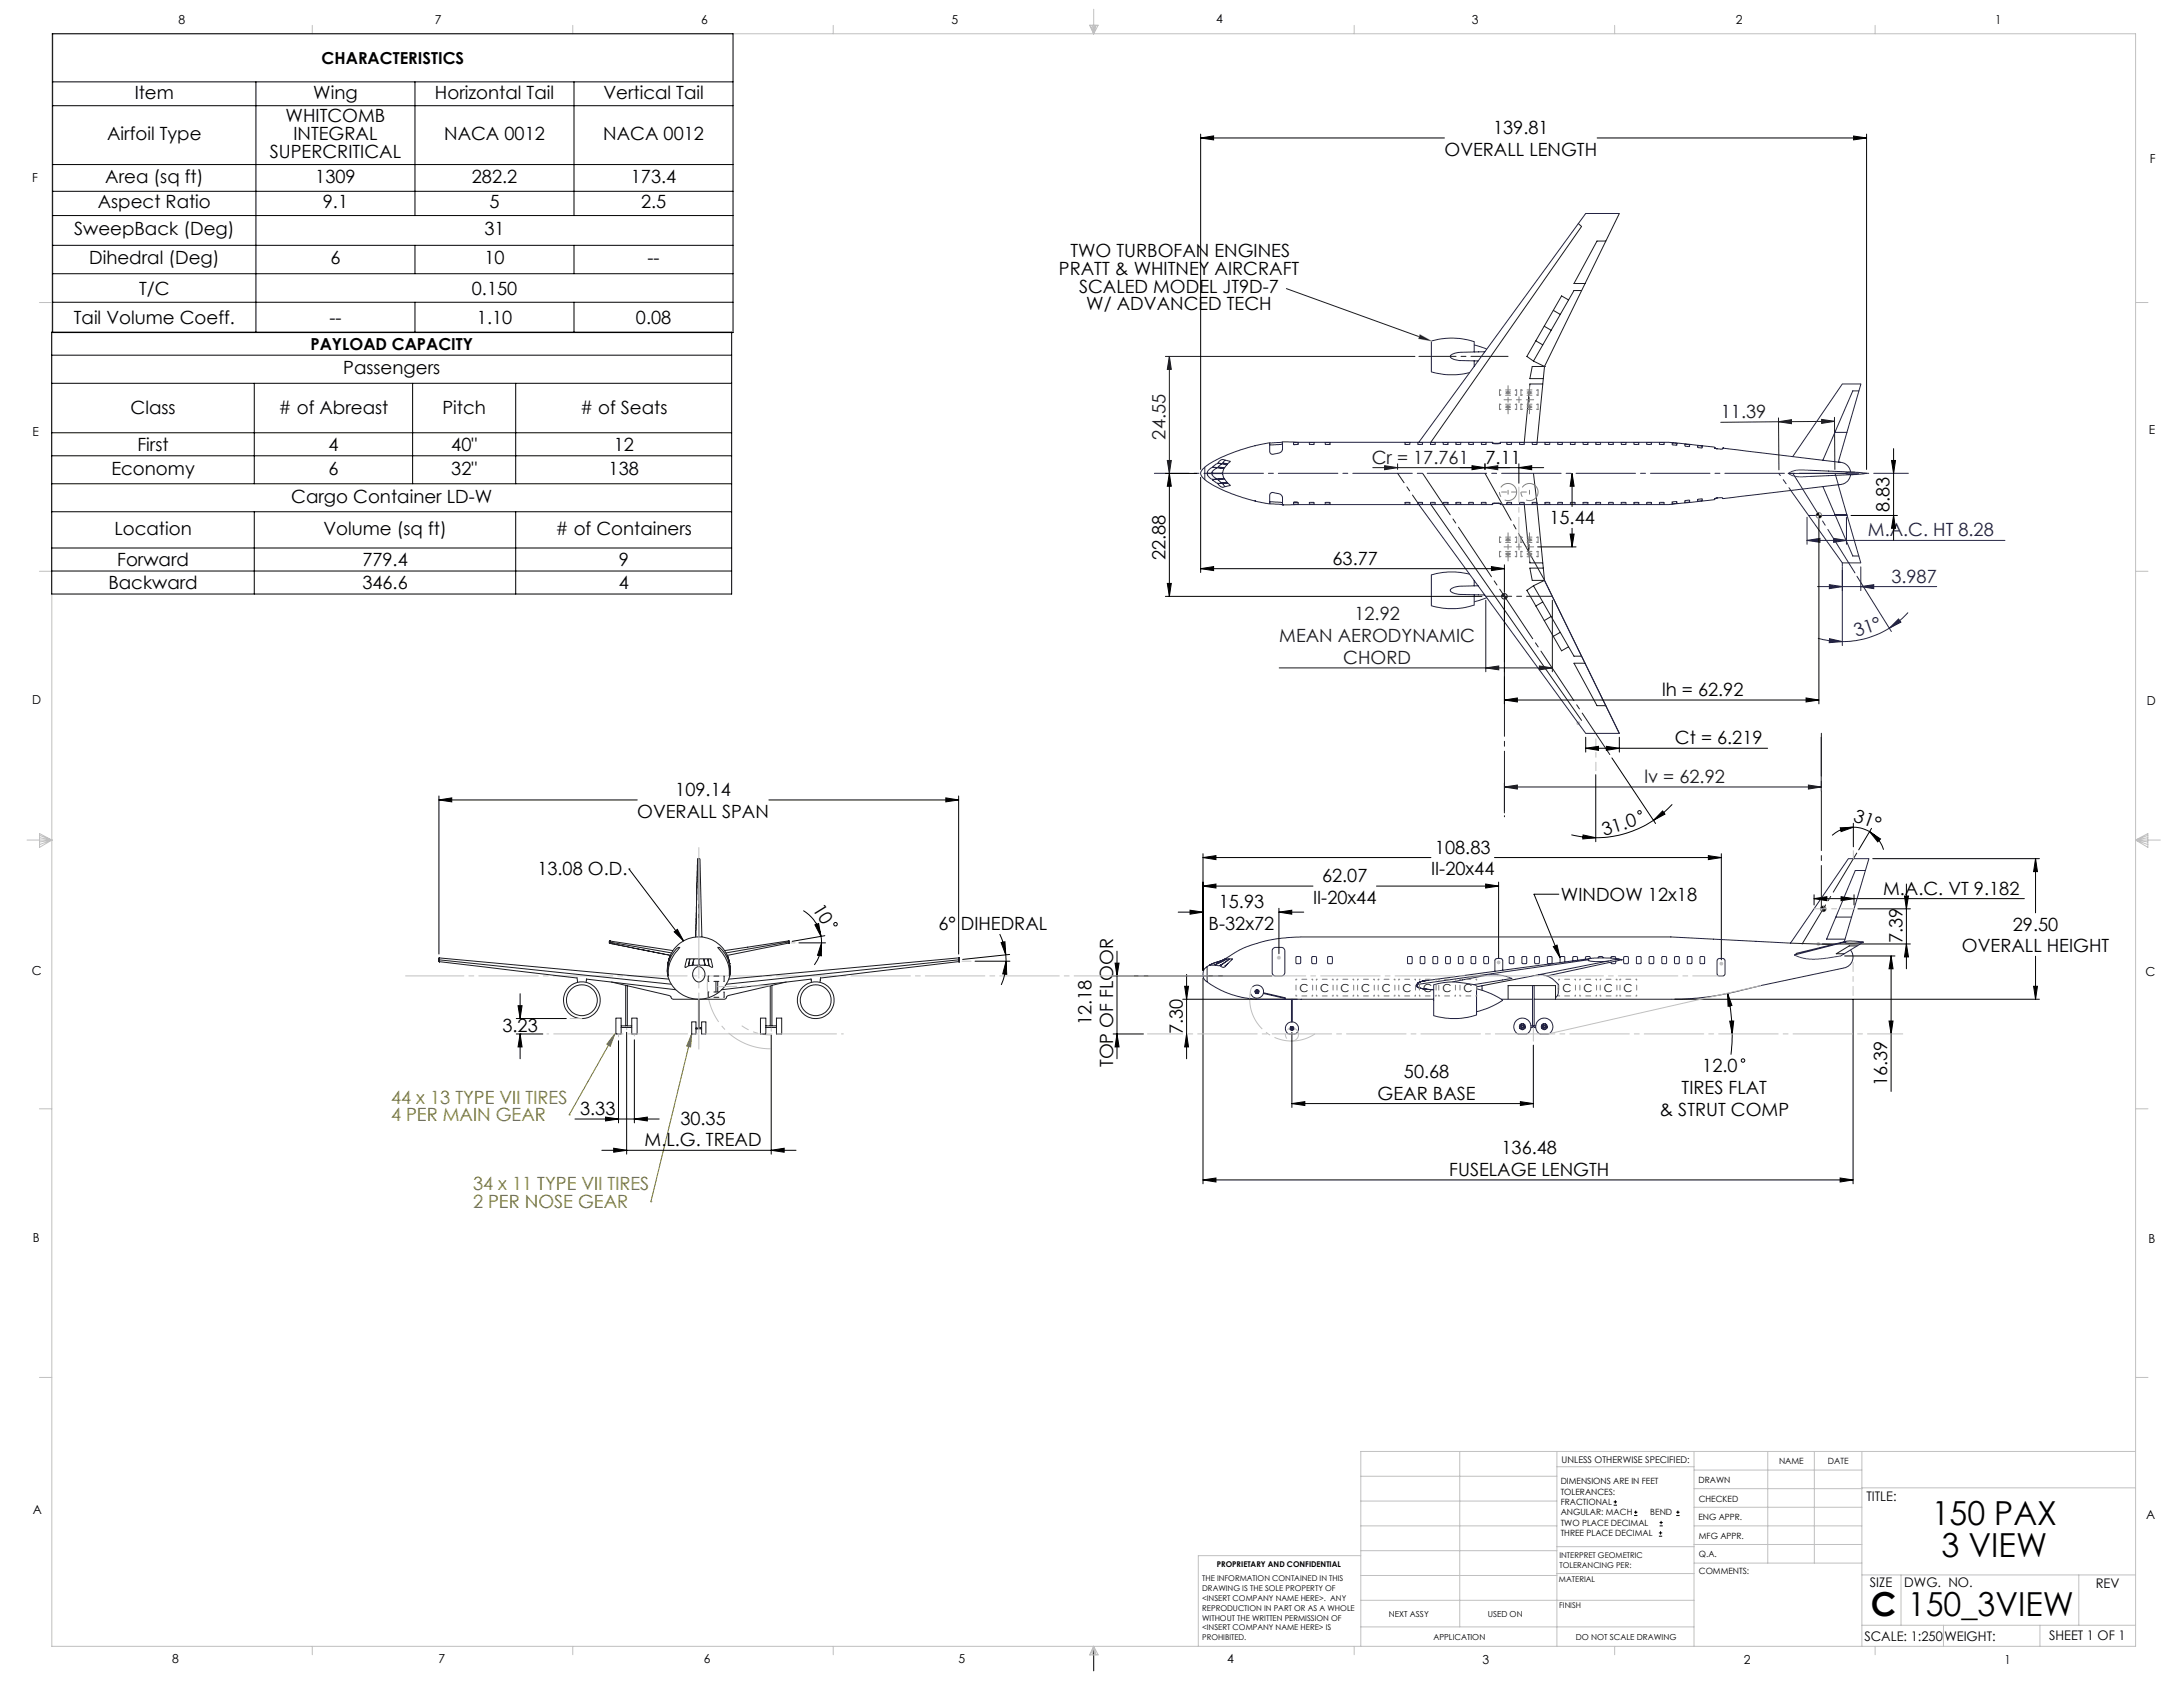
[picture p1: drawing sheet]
<svg xmlns="http://www.w3.org/2000/svg" width="559mm" height="432mm" viewBox="0 0 559 432" stroke-linecap="round" stroke-linejoin="round" font-family="sans-serif">
<defs><g id="words">
<g font-size="8.5">
<text x="494.5" y="390.3">150 PAX</text>
<text x="497" y="398.4">3 VIEW</text>
<text x="478.9" y="413.7">C</text>
<text x="488.4" y="413.5">150_3VIEW</text>
</g>
<g font-size="4.7">
<text x="34.5" y="25.2">Item</text>
<text x="80.2" y="25.2">Wing</text>
<text x="111.3" y="25.2">Horizontal Tail</text>
<text x="154.5" y="25.2">Vertical Tail</text>
<text x="27.4" y="35.8">Airfoil Type</text>
<text x="73.1" y="31.3">WHITCOMB</text>
<text x="75.1" y="35.8">INTEGRAL</text>
<text x="113.7" y="35.8">NACA 0012</text>
<text x="154.4" y="35.8">NACA 0012</text>
<text x="382.2" y="34.3">139.81</text>
<text x="69.1" y="40.4">SUPERCRITICAL</text>
<text x="369.8" y="39.8">OVERALL LENGTH</text>
<text x="26.9" y="46.8">Area (sq ft)</text>
<text x="80.7" y="46.8">1309</text>
<text x="120.8" y="46.8">282.2</text>
<text x="161.5" y="46.8">173.4</text>
<text x="25" y="53.3">Aspect Ratio</text>
<text x="82.6" y="53.3">9.1</text>
<text x="125.3" y="53.3">5</text>
<text x="164.1" y="53.3">2.5</text>
<text x="19" y="60.2">SweepBack (Deg)</text>
<text x="124" y="60.2">31</text>
<text x="22.8" y="67.7">Dihedral (Deg)</text>
<text x="84.6" y="67.7">6</text>
<text x="124" y="67.7">10</text>
<text x="165.8" y="67.7">--</text>
<text x="35.6" y="75.4">T/C</text>
<text x="120.8" y="75.4">0.150</text>
<text x="18.9" y="82.9">Tail Volume Coeff.</text>
<text x="84.3" y="82.9">--</text>
<text x="122.1" y="82.9">1.10</text>
<text x="162.8" y="82.9">0.08</text>
<text x="87.9" y="95.7">Passengers</text>
<text x="33.4" y="106.1">Class</text>
<text x="71.3" y="106.1"># of Abreast</text>
<text x="113.3" y="106.1">Pitch</text>
<text x="148.5" y="106.1"># of Seats</text>
<text x="35.2" y="115.4">First</text>
<text x="84.1" y="115.4">4</text>
<text x="115.5" y="115.4">40&quot;</text>
<text x="157.1" y="115.4">12</text>
<text x="380.3" y="118.7">7.11</text>
<text x="28.5" y="121.5">Economy</text>
<text x="84.1" y="121.5">6</text>
<text x="115.5" y="121.5">32&quot;</text>
<text x="155.8" y="121.5">138</text>
<text x="74.5" y="128.6">Cargo Container LD-W</text>
<text x="483.7" y="131" transform="rotate(-90 483.7 131)">8.83</text>
<text x="29.3" y="136.9">Location</text>
<text x="82.8" y="136.9">Volume (sq ft)</text>
<text x="142.2" y="136.9"># of Containers</text>
<text x="396.6" y="134.2">15.44</text>
<text x="298.3" y="143.5" transform="rotate(-90 298.3 143.5)">22.88</text>
<text x="30" y="144.9">Forward</text>
<text x="92.8" y="144.9">779.4</text>
<text x="158.4" y="144.9">9</text>
<text x="341.1" y="144.5">63.77</text>
<text x="27.7" y="150.8">Backward</text>
<text x="92.8" y="150.8">346.6</text>
<text x="158.4" y="150.8">4</text>
<text x="425.5" y="178.1">lh = 62.92</text>
<text x="428.8" y="190.5">Ct = 6.219</text>
<text x="172.9" y="203.7">109.14</text>
<text x="163.1" y="209.3">OVERALL SPAN</text>
<text x="410.6" y="213.9" transform="rotate(-17 410.6 213.9)">31.0</text>
<text x="474.2" y="210" transform="rotate(20 474.2 210)">31°</text>
<text x="367.3" y="218.5">108.83</text>
<text x="137.6" y="224.1">13.08 O.D.</text>
<text x="338.4" y="225.8">62.07</text>
<text x="366.3" y="224">II-20x44</text>
<text x="207.9" y="232.6" transform="rotate(58 207.9 232.6)">10</text>
<text x="312" y="232.4">15.93</text>
<text x="336.1" y="231.3">II-20x44</text>
<text x="399.6" y="230.6">WINDOW 12x18</text>
<text x="482" y="229">M.A.C. VT 9.182</text>
<text x="240.2" y="238">6° DIHEDRAL</text>
<text x="309.4" y="238">B-32x72</text>
<text x="515.3" y="238.2">29.50</text>
<text x="487" y="241.4" transform="rotate(-90 487 241.4)">7.39</text>
<text x="502.2" y="243.7">OVERALL HEIGHT</text>
<text x="279.4" y="262.4" transform="rotate(-90 279.4 262.4)">12.18</text>
<text x="128.6" y="264.2">3.23</text>
<text x="302.7" y="264.6" transform="rotate(-90 302.7 264.6)">7.30</text>
<text x="284.9" y="273.1" transform="rotate(-90 284.9 273.1)">TOP OF FLOOR</text>
<text x="359.4" y="275.9">50.68</text>
<text x="435.8" y="274.5">12.0</text>
<text x="352.6" y="281.4">GEAR BASE</text>
<text x="430.5" y="280.1">TIRES FLAT</text>
<text x="483.1" y="278" transform="rotate(-90 483.1 278)">16.39</text>
<text x="148.5" y="285.4">3.33</text>
<text x="174.2" y="287.8">30.35</text>
<text x="424.8" y="285.6">&amp; STRUT COMP</text>
<text x="165" y="293.4">M.L.G. TREAD</text>
<text x="384.4" y="295.4">136.48</text>
<text x="371" y="301">FUSELAGE LENGTH</text>
</g>
<g font-size="4.7" fill="#010000">
<text x="274" y="65.9">TWO TURBOFAN ENGINES</text>
<text x="271.1" y="70.4">PRATT &amp; WHITNEY AIRCRAFT</text>
<text x="276.2" y="74.9">SCALED MODEL JT9D-7</text>
<text x="278.1" y="79.4">W/ ADVANCED TECH</text>
</g>
<g font-size="4.7" fill="#191924">
<text x="440.5" y="107">11.39</text>
<text x="298.3" y="112.5" transform="rotate(-90 298.3 112.5)">24.55</text>
<text x="351.1" y="118.7">Cr = 17.761</text>
<text x="346.7" y="158.8">12.92</text>
<text x="327.5" y="164.4">MEAN AERODYNAMIC</text>
<text x="343.9" y="169.9">CHORD</text>
<text x="421" y="200.4">lv = 62.92</text>
</g>
<g font-size="4.7" fill="#212142">
<text x="478.2" y="137.3">M.A.C. HT 8.28</text>
<text x="484.1" y="149.1">3.987</text>
<text x="475.2" y="163.2" transform="rotate(-19 475.2 163.2)">31°</text>
</g>
<g font-size="4.7" fill="#808000">
<text x="100.1" y="282.5">44 x 13 TYPE VII TIRES</text>
<text x="100.1" y="287">4 PER MAIN GEAR</text>
<text x="121.1" y="304.7">34 x 11 TYPE VII TIRES</text>
<text x="121.1" y="309.2">2 PER NOSE GEAR</text>
</g>
<g font-size="4.2">
<text x="82.3" y="16.3">CHARACTERISTICS</text>
<text x="79.5" y="89.5">PAYLOAD CAPACITY</text>
</g>
<g font-size="3.4">
<text x="477.8" y="384.2">TITLE:</text>
<text x="478.7" y="406.3">SIZE</text>
<text x="487.5" y="406.3">DWG. NO.</text>
<text x="536.5" y="406.4">REV</text>
<text x="477.3" y="419.9">SCALE: 1:250</text>
<text x="497.7" y="419.9">WEIGHT:</text>
<text x="524.5" y="419.8">SHEET 1 OF 1</text>
</g>
<g font-size="3.2">
<text x="45.7" y="6.1">8</text>
<text x="111.3" y="6.1">7</text>
<text x="179.5" y="6.1">6</text>
<text x="243.5" y="6.1">5</text>
<text x="311.3" y="6">4</text>
<text x="376.8" y="6.1">3</text>
<text x="444.3" y="6.1">2</text>
<text x="510.7" y="6">1</text>
<text x="550.3" y="41.8">F</text>
<text x="8.2" y="46.6">F</text>
<text x="8.4" y="111.5">E</text>
<text x="550.1" y="111.2">E</text>
<text x="8.2" y="180.2">D</text>
<text x="549.6" y="180.4">D</text>
<text x="8.2" y="249.7">C</text>
<text x="549.2" y="249.9">C</text>
<text x="8.4" y="318">B</text>
<text x="550" y="318.2">B</text>
<text x="8.4" y="387.6">A</text>
<text x="549.4" y="388.7">A</text>
<text x="44.1" y="425.8">8</text>
<text x="112.2" y="425.8">7</text>
<text x="180.2" y="425.8">6</text>
<text x="245.3" y="425.7">5</text>
<text x="314.1" y="425.7">4</text>
<text x="379.5" y="425.8">3</text>
<text x="446.4" y="425.8">2</text>
<text x="513.1" y="425.8">1</text>
</g>
<g font-size="2.8">
<text x="332.7" y="253.9">C</text>
<text x="337.9" y="253.9">C</text>
<text x="343.2" y="253.9">C</text>
<text x="348.5" y="253.9">C</text>
<text x="353.7" y="253.9">C</text>
<text x="359" y="253.9">C</text>
<text x="364.3" y="253.9">C</text>
<text x="369.2" y="253.9">C</text>
<text x="374.7" y="253.9">C</text>
<text x="400" y="253.9">C</text>
<text x="405.3" y="253.9">C</text>
<text x="410.6" y="253.9">C</text>
<text x="415.6" y="253.9">C</text>
</g>
<text font-size="2.4" x="399.7" y="374.3">UNLESS OTHERWISE SPECIFIED:</text>
<g font-size="2.2">
<text x="455.4" y="374.8">NAME</text>
<text x="467.9" y="374.8">DATE</text>
<text x="399.5" y="379.9">DIMENSIONS ARE IN FEET</text>
<text x="399.5" y="382.6">TOLERANCES:</text>
<text x="434.8" y="379.6">DRAWN</text>
<text x="399.5" y="385.2">FRACTIONAL</text>
<text x="399.5" y="387.9">ANGULAR: MACH</text>
<text x="422.4" y="387.9">BEND</text>
<text x="434.8" y="389.1">ENG APPR.</text>
<text x="434.8" y="384.5">CHECKED</text>
<text x="399.5" y="390.5">TWO PLACE DECIMAL</text>
<text x="399.5" y="393.2">THREE PLACE DECIMAL</text>
<text x="434.9" y="393.9">MFG APPR.</text>
<text x="434.8" y="398.6">Q.A.</text>
<text x="434.9" y="402.8">COMMENTS:</text>
</g>
<g font-size="2.1">
<text x="355.5" y="413.9">NEXT ASSY</text>
<text x="380.8" y="413.9">USED ON</text>
<text x="366.9" y="419.7">APPLICATION</text>
<text x="403.4" y="419.7">DO NOT SCALE DRAWING</text>
</g>
<g font-size="2">
<text x="311.5" y="401.1">PROPRIETARY AND CONFIDENTIAL</text>
<text x="399.2" y="398.8">INTERPRET GEOMETRIC</text>
<text x="399.2" y="401.3">TOLERANCING PER:</text>
<text x="307.7" y="404.7">THE INFORMATION CONTAINED IN THIS</text>
<text x="307.7" y="407.2">DRAWING IS THE SOLE PROPERTY OF</text>
<text x="399.1" y="404.8">MATERIAL</text>
<text x="307.7" y="409.7">&lt;INSERT COMPANY NAME HERE&gt;. ANY</text>
<text x="307.7" y="412.3">REPRODUCTION IN PART OR AS A WHOLE</text>
<text x="399.1" y="411.7">FINISH</text>
<text x="307.7" y="414.8">WITHOUT THE WRITTEN PERMISSION OF</text>
<text x="307.7" y="417.3">&lt;INSERT COMPANY NAME HERE&gt; IS</text>
<text x="307.7" y="419.8">PROHIBITED.</text>
</g>
</g></defs>
<g fill="none" stroke="#808080" stroke-width=".26">
<path d="M466 232.6h1.4M466.7 231.9v1.4"/>
<circle cx="466.7" cy="232.6" r=".71"/>
</g>
<g fill="none" stroke="#808080" stroke-width=".26" stroke-dasharray="15.2 1.3 1.3 1.3" stroke-dashoffset="15">
<path d="M331.7 250.7h4.3M331.7 250.7v4.2M331.7 254.9h4.3M336 250.7v4.2M337 250.7h4.2M337 250.7v4.2M337 254.9h4.2M341.2 250.7v4.2M342.2 250.7h4.3M342.2 250.7v4.2M342.2 254.9h4.3M346.5 250.7v4.2"/>
<path d="M347.5 250.7h4.3M347.5 250.7v4.2M347.5 254.9h4.3M351.8 250.7v4.2M352.8 250.7h4.3M352.8 250.7v4.2M352.8 254.9h4.3M357.1 250.7v4.2M358.1 250.7h4.2M358.1 250.7v4.2M358.1 254.9h4.2M362.3 250.7v4.2"/>
<path d="M363.3 250.7h4.3M363.3 250.7v4.2M363.3 254.9h4.3M367.6 250.7v4.2M368.3 250.7h4.3M368.3 250.7v4.2M368.3 254.9h4.3M372.6 250.7v4.2M373.7 250.7h4.3M373.7 250.7v4.2M373.7 254.9h4.3M378 250.7v4.2"/>
<path d="M399 250.7h4.3M399 250.7v4.2M399 254.9h4.3M403.3 250.7v4.2M404.4 250.7h4.3M404.4 250.7v4.2M404.4 254.9h4.3M408.7 250.7v4.2M409.6 250.7h4.3M409.6 250.7v4.2M409.6 254.9h4.3M413.9 250.7v4.2"/>
<path d="M414.7 250.7h4.3M414.7 250.7v4.2M414.7 254.9h4.3M419 250.7v4.2"/>
</g>
<path d="M466.3 232l-.3 .6h.7v-.7zM466.7 232.6v.7h.4l.3-.7z" fill-rule="evenodd" fill="#000"/>
<g fill="none" stroke="#000" stroke-width=".26">
<path d="M307.9 219.5l3.4-.5v1zM307.9 218.5v29.9M307.9 219.5h58.4M382.6 219.5h58M437.3 219l3.3 .5-3.3 .5zM440.6 218.5v27.2M471.1 211.9l3.3-.2-3.1 1.2zM474.4 210.7v6M474.4 211.7a8.1 8.1 0 0 1 4.2 1.2M474.4 211.7l-1.3 .1a8 8 0 0 0-4.1 2M478.6 212.9l2.8 1.8-.7 .8zM478.6 212.9l1.3 1 1.1 1.3 1.1 2.3"/>
<path d="M479.1 212l-3.3 5.5M479.4 219.8h42.6M521.1 219.8l.4 3.3h-.9zM521.1 219.8v13.8M301.6 233.5h6.3M304.6 233l3.3 .5-3.3 .5zM307.9 226.8l3.4-.5v1zM307.9 226.8h28.2M327.4 233.5l3.3-.5v1zM327.4 232.5v11.6M327.4 233.5h6.3M352.4 226.8h31.2"/>
<path d="M380.3 226.3l3.3 .5-3.3 .5zM383.6 225.8v19.6M399 228.9h-6.3l6.6 16.2M464.4 230l3.2-.5v1zM464.4 229v2.6M464.4 230h53.8M471.3 229.5l3.3 .5-3.3 .5zM474.6 229v2.6M475.6 232.6h13.4M487.5 229.3h1l-.5 3.3zM488 226.3v21.7M284.9 249.8h40.6"/>
<path d="M285.4 246.5h1.1l-.6 3.3zM285.9 243.5v27.5M302.8 255.8h29.3M303.2 252.4h1l-.5 3.4zM303.7 249.4v21.6M307.9 250.4v52.6M397.6 242.3l1-.4 .7 3.2zM428.7 255.8h93.3M442.2 254.2l1.1 3.2-1 .2zM442.2 254.2a48.7 48.7 0 0 1 1.2 10.5M466.5 241.6h22.5M472.2 244.7h12.9"/>
<path d="M474.3 255.8v47.2M484.1 244.7l.5 3.3h-1zM484.1 244.7v34.7M488 241.6l.5 3.3h-1zM520.6 252.4h.9l-.4 3.4zM521.1 244.8v11M284.9 264.7h7.8M285.9 264.7l.6 3.3h-1.1zM303.7 264.7l.5 3.3h-1zM330.7 264.2v19.3M392.5 267.5v16M442.8 261.4l1-.1-.4 3.4z"/>
<path d="M443.4 264.7l-.3 5.2M483.6 261.3h1l-.5 3.4zM330.7 282.5l3.3-.5v1zM330.7 282.5h61.8M389.2 282l3.3 .5-3.3 .5zM307.9 302l3.4-.5v1zM307.9 302h166.4M471 301.5l3.3 .5-3.3 .5zM280 421.4v6.3"/>
<circle cx="446.2" cy="271.5" r=".44"/>
</g>
<path d="M157.4 264.7l-11.7 20.7M157.4 264.7l-1.2 3.1-.9-.5zM177.1 264.7l-10.5 42.9M177.1 264.7l-.3 3.3-1-.2zM145.7 285.4h.1M166.6 307.6h.1" fill="none" stroke="#808000" stroke-width=".26"/>
<g fill="none" stroke="#191924" stroke-width=".26">
<path d="M404 57.2l.8 .8-38.6 55.3M414.5 54.6l-19.1 39.2M329.3 73.9l34 12.3M397.6 79.4l1.8 1.1M401.5 76.8l-1.8-1.1-8.9 15.5 1.7 1.2M404.8 74.4h-1.9l-10.4 18M411.1 61.7h-2.3l-5.9 10.9h2.8M298.3 91.2h63.9M299.3 91.2l.5 3.3h-1zM299.3 91.2v30M392.5 92.4l2.9 1.4M393.1 87.2l1.8 1.1"/>
<path d="M394.9 98.3h-3.3l-1.4 15M395.3 83.5l1.8 1M395.4 93.8l-1.9 19.5M395.4 93.8h-3.2l-.6 3.1h3.4M298.8 117.9h1l-.5 3.3zM351.4 119.7h35.1M354.4 119.2l3.4 .5-3.4 .5zM357.8 118.7v1.5M380.1 119.7l3.3-.5v1zM380.1 118.7v1.5M455.3 107.9l3.3-.5v1zM455.3 107l.1 13.3"/>
<path d="M455.3 108l-14.8 .1M466.3 107.4l3.3 .4-3.3 .6zM469.6 106.8l.1 13.4M469.6 107.8l-14.3 .2M366.2 129l38.6 55.4M390.2 129l1.4 15.1h3.3M392.5 121.2l2.9 27.4M380.3 153.6v18.3M392.5 149.9l-1.7 1.2 8.9 15.5 1.8-1M392.5 149.9l10.4 18.1h1.9M394.9 154.1l-1.8 1M395 145.4h-3.4l.6 3.2h3.2"/>
<path d="M395.4 148.6l19.1 39.1M395.4 148.6l-2.9 1.3M397.1 157.8l-1.8 1.1M397.4 153.6v18.3M327.4 171h70M380.3 171l3.3-.5v.9zM394.1 170.5l3.3 .5-3.3 .4zM399.4 161.9l-1.8 1M405.7 169.8h-2.8l5.9 10.8h2.3M466.2 188.7v13.8M385.1 201.4l3.3-.5v1.1zM385.1 200.4v7.7"/>
<path d="M385.1 201.4h81.1M462.9 200.9l3.3 .5-3.3 .6zM379.4 252.9v.6M386 255.8v-3.5h12.2v3.5M387.9 250.6l-8.5 1.7M458.3 241.4l10.9 .4M460 244l-.6 .4M475.4 242.1h-2l-3.4 2h2.1"/>
</g>
<g fill="none" stroke="#212142" stroke-width=".26">
<path d="M414.5 54.6h-8.6l-42.7 58.6M377.4 90.1v-2.6a18.6 18.6 0 0 0-11-.2v7.9a18.8 18.8 0 0 0 9.8 .2M377.4 92.4v1.4M377.4 88.3l3.2 1.1M380.1 90l-6.7 .2-1.9 .6a.61 .61 0 0 0-.2 .8 .61 .61 0 0 0 .7 .3l1.5 .4 4.9 .1M395.4 93.8h.1M308.4 119.6v3.2M308.4 119.6l-.6 .6a1.44 1.44 0 0 0 .4 2.4l.2 .2M310.4 119.5l.9-.7 .6-.2 2.1 .3v.1a1 1 0 0 1-.9 .8zM311.5 119.7l-.6 .5a.7 .7 0 0 0-.6 .9h.4M311.7 118.4l.7-.6a1.53 1.53 0 0 1 1.6 .1l.9 .2-.8 .7zM312.8 118.7l-.9 .8 1.5 .2"/>
<path d="M313.7 117.8l-.7 .7 1.3 .2M321.2 114.1l-3.8 1.1-4.5 1.7-2.5 1.3-2 1.4M321.2 114.1h.1M325 113.3l-3.8 .8M325 113.3v1.1a1.74 1.74 0 0 0 .4 1.8l.5 .1 1.5-.3 .6-.4 .3-.6v-1.9l53.7 .1 .1 .3 .6 .1 1.2-.1 .2-.3h43l11.8 1.2v.3l.6 .2M328.3 113.1l-3.3 .2M328.3 113.6l-3.3 .3M331.1 113.3h.9a.25 .25 0 0 1 .3 .2 .25 .25 0 0 1-.3 .3h-.6a.24 .24 0 0 1-.3-.1 .24 .24 0 0 1 0-.3zM331.4 113.8h-.2M335.2 113.3h1.1l.1 .4h-1.2zM339.2 113.3h1.2l.1 .4h-1.2zM359.7 113.3h1.1l.1 .4-1 .1-.2-.1z"/>
<path d="M362.9 113.3h1.2v.4l-1 .1-.2-.1zM366.2 113.3h1.1l.1 .4h-1.1zM369.4 113.3h1.2l.1 .4-1.1 .1-.2-.1zM372.7 113.3h1.1l.1 .4-1 .1-.2-.1zM376 113.3h1.1l.1 .4h-1.2zM379.2 113.3h1.2v.4h-1.1zM382 113.3l.4 .2 1.7-.2M385.7 113.3h1.2v.4l-1 .1-.2-.2zM389 113.3h1.1l.1 .4h-1.2zM392.2 113.3h1.2l.1 .3-1.2 .1zM395.5 113.3h1.1l.1 .4-1 .1-.2-.1zM398.7 113.3h1.2v.4l-1 .1-.2-.1z"/>
<path d="M402 113.3h1.2v.4h-1.1zM405.2 113.3h1.2l.1 .4-1.1 .1-.2-.1zM408.5 113.3h1.1l.1 .4-1 .1-.2-.1zM411.8 113.3h1.1l.1 .4h-1.2zM415 113.3h1.2v.4h-1.1zM418.3 113.3h1.1l.1 .4-1 .1-.2-.1zM421.5 113.3h1.2v.4l-1 .1-.2-.2zM424.8 113.3h1.1l.1 .4h-1.1zM428.1 113.4l.9 .1a.25 .25 0 0 1 .3 .2 .25 .25 0 0 1-.4 .2h-.6a.3 .3 0 0 1-.3-.2 .3 .3 0 0 1 .1-.3zM431.3 113.7l.9 .1a.26 .26 0 0 1 .3 .3 .26 .26 0 0 1-.3 .2l-.8-.1zM434.6 114.1h.8a.27 .27 0 0 1 .4 .3 .27 .27 0 0 1-.4 .3l-.8-.2zM438.9 114.6l.6 .3"/>
<path d="M439.5 114.9h.1M441 114.7l17.9 2.2M441 114.8h.1M441 114.7h.1M441 114.7l-.3 .3-1.2-.1M458.9 116.9l12.7-18.6h4.8l-5.8 20M458.9 116.9l11.7 1.4M469.7 110.7h3.1M470.6 118.3a3 3 0 0 1 3.1 2.5M475.8 100h-1.5l-7.7 17.8M308.4 122.8l2 1.3a47 47 0 0 0 10.8 4.1M309.1 121.2h3.5a.48 .48 0 0 1 .5 .7l.2 .5-.5 .1a5 5 0 0 1-2.7 .1l-.3-.2a1.03 1.03 0 0 1-.7-1.2z"/>
<path d="M309.4 120.3l.2-.2a1.91 1.91 0 0 1 2.1-.4l1.6 .2-.4 1.2h-3.7l-.2-.1zM310.4 122.8l2.9-.3 .7 .9-2.2 .3-.5-.2zM310.7 121.2a.32 .32 0 0 0-.5 .2 .32 .32 0 0 0 .3 .4l1 .8M311.7 123.8l2.3-.3 .9 .7-1.9 .5-.7-.2zM313.4 122.6l-1.5 .2 .9 .8M314.3 123.6l-1.3 .2 .7 .8M321.2 128.2l3.8 .8M321.2 128.2h.1M325 129v-1.5a1 1 0 0 1 .9-1.5l1.7 .4 .4 .4 .3 .6v1.6M325 129l3.3 .2M325 128.5l3.3 .2M328.3 129.2h.1"/>
<path d="M328.3 129.1v.1M328.3 129.1h.1M328.3 129v.1M331.1 128.6l1.2 .1a.24 .24 0 0 1 0 .3 .24 .24 0 0 1-.3 0h-.8zM331.2 128.5l.8 .1M335.2 128.7l1.1-.1 .1 .4h-1.2zM339.2 128.7l1.1-.1 .2 .4h-1.2zM359.7 128.6h1.1l.1 .4h-1.2zM362.9 128.7l1.1-.1 .1 .4h-1.2zM363.2 129.2l42.7 58.5h8.6l-19.1-39.1M366.2 128.6h1.1l.1 .4h-1.2zM369.5 128.6h1l.2 .4h-1.2z"/>
<path d="M372.7 128.6h1.1l.1 .4h-1.2zM376 128.6h1l.2 .4h-1.2zM379.2 128.6h1.1l.1 .4h-1.2zM382 129l1.5-.1 .6 .1M385.8 128.6h1l.1 .4h-1.2zM389 128.7l1.1-.1 .1 .4h-1.2zM392.2 128.7l1.1-.1 .2 .4h-1.2zM395.5 128.7l1.1-.1 .1 .4h-1.2zM398.7 128.7l1.1-.1 .1 .4h-1.2zM402 128.7l1.1-.1 .1 .4h-1.2zM405.3 128.6h1l.2 .4h-1.2zM408.5 128.6h1.1l.1 .4h-1.2z"/>
<path d="M411.8 128.6h1.1l.1 .4h-1.2zM415 128.6h1.1l.1 .4h-1.2zM418.3 128.7l1-.1 .2 .4h-1.2zM421.5 128.7l1.1-.1 .1 .4h-1.2zM424.8 128.7l1.1-.1 .1 .4h-1.2zM428.1 128.5l.9-.1a.25 .25 0 0 1 .3 .2 .25 .25 0 0 1-.4 .3h-.6a.25 .25 0 0 1-.3 0 .25 .25 0 0 1 .1-.4zM431.3 128.2l.9-.2 .3 .1a.27 .27 0 0 1 0 .4 .27 .27 0 0 1-.3 .1h-.9zM434.6 127.8l.8-.1a.25 .25 0 0 1 .4 .3 .25 .25 0 0 1-.4 .2l-.6 .1a.26 .26 0 0 1-.3-.1 .26 .26 0 0 1 .1-.4zM438.9 127.7v.2l-1.7 .2-10.1 1.1h-43l-.2-.4h-1.5l-.4 .1v.3h-53.7M439.5 127.5h.1M439.5 127.5l-.6 .2M457.7 121.2h14.8"/>
<path d="M462.6 138.3l3.3-.5v1zM462.6 132.4v6.9M462.6 138.3h50.6M463 131.9h9.8M463.3 120.4l11.4 .5M466.6 124.5l7.7 17.8h1.5M469.4 137.8l3.3 .5-3.3 .5zM469.7 131.7h3.1M470.5 124.1l5.8 20h-4.7l-13.3-18.8M470.5 124.1l-29.5 3.5-.2-.2-1.3 .1M472.5 121.1l.6-.2h1.8l2.9 .2-3.8 .4a1.27 1.27 0 0 1-1.5-.4zM472.7 132.4v6.9"/>
<path d="M473.7 121.5a2.94 2.94 0 0 1-3.1 2.6M474.7 121.5l-11.4 .5M376.2 147a18.8 18.8 0 0 0-9.8 .1v7.9a18.6 18.6 0 0 0 11-.1v-2.7M377.4 148.6v1.4M378.4 149.9l-4.7 .1-1.3 .3-.9 .4a.58 .58 0 0 0-.2 .7 .58 .58 0 0 0 .6 .3l1.8 .5 6.4 .1M380.6 153l-3.2 1M465.2 150.1h30.6M468.3 149.6l3.3 .5-3.3 .6zM471.6 145.1v20.1M475.3 147.5l8.9 14.1M476.3 150.1l3.3-.5v1.1zM476.3 145.1v6.1"/>
<path d="M488.4 156.8l-2.5 2.4-2.3 1.6M465.3 163.4l.7 .1a20.1 20.1 0 0 0 5.6 .7M468.3 163.5l3.3 .7-3.4 .3zM483.6 160.8l2.4-2.4 .6 .8zM483.6 160.8a22.3 22.3 0 0 1-12 3.4M469.9 234.7h4.1M477.5 222.8h-2.6l-7.3 17.6h4.7M309 251.4a23.4 23.4 0 0 0 12.8 4.4h8.8v5.8M309 247.4l-.1 .1a2.38 2.38 0 0 0 .1 3.9M309 247.4v4M309.7 247l4.2-1.6-2.8 1.5-.5 .2zM311 247l2.8-1.5 .8-.1-2.2 1.7-.5 .1z"/>
<path d="M312.3 247.2l2.2-1.6 1-.2-1.1 1.2a1.77 1.77 0 0 1-1.2 1zM312.8 246.8l-.3 .3M314.4 246.6l-.8 .6 .1 .1M320.6 252.6a1.68 1.68 0 0 1 2.5 .3 1.68 1.68 0 0 1-.6 2.4 1.68 1.68 0 0 1-2.3-.9M321.3 253.6l.3 .3h-.3zM321.4 254.1l.2-.2 .1 .4zM321.6 253.4h.3l-.2 .2zM321.8 254h.4l-.3 .3zM321.9 254h.2M322 253.8h.2M322.1 253.5l.2 .3h-.3zM323.4 254.3l5.6 1.3"/>
<path d="M323.4 254.1l5.7 1.3M325.8 242.9l.6-.4h1.8l.5 .3 .2 .5v5.9l-.6 .6h-1.8a.91 .91 0 0 1-.9-.9zM331.8 244.9h1.1l-.1 1.7h-1zM335.9 244.9l.9-.1 .2 .2-.1 1.6h-1.1zM339.9 244.9l1-.1 .1 .2 .1 1.5-.2 .1h-1zM360.3 245l.2-.2 1 .2v1.5l-.1 .1-.9 .1-.2-.2zM362.7 252.5h.1M362.7 252v.4M362.7 252.5l.8 .4M362.7 252.4l.5 .4M362.7 252h.1M362.8 251.9h.1"/>
<path d="M362.8 251.8l-.1 .3M362.9 251.8h-.1M362.9 251.7l-.1 .1M363 252.7h.1M363.1 251.5l-.2 .3M363.1 251.5l-.1 .1M363.2 251.5h-.1M363.3 252.9h.2M363.5 251.3l-.2 .1M363.5 252.9l2.3 .4M363.6 244.9l.9-.1 .2 .2v1.5l-.1 .1-1-.1zM363.9 253l1 .2"/>
<path d="M364 251.2l-.9 .3M364.1 251.1l-.5 .2M364.1 251.1h.1M364.1 251.1l-.1 .1M364.4 251.1h-.3M364.6 251.1h-.3M364.8 253.2l1.2 .1M365.5 250.9l-.6 .1M365.7 250.9l-1.2 .2M365.8 253.3h.4M366 253.3h1M366.8 245l.2-.2 .9 .1 .1 1.5-.1 .2-1.1-.1z"/>
<path d="M367 255.8h-36.2v5.8M370.2 244.9l1 .1 .1 1.5-.2 .1h-1l-.1-1.5zM371.9 251.3l5.4 .7M371.9 251.3l-2.5 .2-2.4 .6v7.9a18.6 18.6 0 0 0 11-.2v-7.6l-.7-.2M373.3 245l1-.2 .2 .2-.1 1.6-.8 .1-.3-.2zM376.7 244.9l.8-.1 .3 .2v1.5l-.3 .2h-.7l-.2-.2zM378 253.1l3.8 1.3 2.9 1.6-3.5 1.9-3.2 1M379.4 252.3v.6M379.4 252.3l-1.4 .3M379.9 249.7l-8 1.6M379.9 244.9l1.1 .1-.1 1.6-1.1-.1zM384.3 255.8h8"/>
<path d="M384.7 248.4l-.1-2.7-.4-.3-.9-.1-.4 .1-.2 .4v2.8M386.5 244.9l.8-.1 .2 .2v1.5l-.2 .2h-.7l-.3-.2zM387 250.4l-9.7 1.6M389.6 244.9h1.1l.1 1.5-.1 .2-1.1-.1zM392.3 252.3v10.3M392.7 252.3v10.3M392.9 244.9l.9-.1 .2 .2 .1 1.5-.2 .1h-1zM396 249.8l1.2 .6 1.7 1.6v2.2l-.2 .6-.5 .6M397 244.8l.3 .2v1.5l-.2 .2-.9-.1-.1-1.6 .2-.2h.7M400.5 246.2v-1.3l-.9-.1-.3 .2v1.4M403.8 245.8l-.1-.9-.9-.1-.2 .2v.9M406.5 245.7l.6-.4 2.2-.1 3.9 .1 1.9 .4"/>
<path d="M406.5 245.7l.6 .3 1.2 .1 3.3-.1 2.5-.5 1 .2M406.5 245.7l-43.6 6.3M407.1 245.3l-.2-.5h-.8l-.3 .3v.4M407.2 245.3l-41.9 5.7M409.1 245.1l.2-.3h.8l.2 .3M409.1 245.1v.1M410.3 245.1v.1M411.8 246l-23.9 4.6M412.4 245.3l.2-.5h.7l.3 .6M413.6 246v.5l-.3 .2h-.7l-.2-.4M415.1 245.7l-19.1 4.1-1.1-.3h-1M415.1 245.7h.1"/>
<path d="M415.7 244.9l1.1 .1-.1 1.6h-1l-.1-1.5zM418.9 245l.2-.2 1 .2v1.5l-.2 .1h-1zM422.3 244.9l.8-.1 .2 .2v1.5l-.2 .2h-.8l-.2-.2zM425.4 245l.2-.2 .9 .1 .1 1.5-.1 .2-1.1-.1zM428.7 244.9l.9-.1 .2 .2v1.6l-.9 .1-.2-.2zM432 244.9l.9-.1 .2 .2-.1 1.6-.9 .1-.2-.2zM435.3 244.9l.8-.1 .3 .2-.1 1.6-.9 .1-.2-.2v-1.5zM439.7 245.5l.5-.2h.8l.5 .4 .1 3.6-.4 .5h-1.2l-.4-.3-.1-3.6zM472.1 241.1l6.3-21.3h-5.3l-14.8 21.6-30.6-1.6h-94.6l-6.8 .6-3.1 .6-3.4 1.1a40.2 40.2 0 0 0-7.1 3.8l-2 .6-1.7 .9M472.2 241.1l1.2-.3 3.6 .3M472.2 241.1a1.96 1.96 0 0 0 1.9 .3l2.9-.2M472.2 241.1l-12.8 3.3"/>
<path d="M472.5 240.9l-12.5 3.1M473.7 243.1a2.87 2.87 0 0 1-1.8 4.7l-25.6 5.5a69.4 69.4 0 0 1-18.6 2.5h-35M477 241.1v.1M477 241.2l-5.8 3.5M329.6 262a1.64 1.64 0 0 1 2.5 .3 1.64 1.64 0 0 1-.7 2.4h-1.4a1.56 1.56 0 0 1-.4-2.7zM330.2 263.2l.4 .2-.3 .1zM330.4 262.9l.2-.1 .1 .2-.1 .1zM330.6 262.9v.2M330.6 263.4l.3 .3h-.3zM330.8 262.9v.2M330.8 262.8l.3 .2-.2 .1zM330.9 263.2h.3l-.1 .3z"/>
<path d="M388.2 261.2a2.16 2.16 0 0 1 3.2 .3 2.16 2.16 0 0 1-.8 3.2h-1.8a2.07 2.07 0 0 1-.6-3.5zM389 262.7h.3l.1 .3-.3 .2zM389.1 262.3l.4-.2 .1 .3-.2 .1zM389.5 263.2h.4l.1 .3h-.6zM389.9 262.1l.4 .3-.3 .1-.2-.1zM390.1 263h.3M390.1 262.7h.3l-.1 .5-.3-.1zM391.9 263h1.2M391.9 262.6h.4M392.3 262.6l.2 .1 .2-.1M392.7 262.6h.4M393.8 261.2a2.16 2.16 0 0 1 3.3 .3 2.16 2.16 0 0 1-.9 3.2h-1.8a2.07 2.07 0 0 1-.6-3.5z"/>
<path d="M394.6 262.7h.3l.1 .4-.3 .1zM394.6 263h.3M394.8 262.3l.3-.2 .1 .3-.3 .1zM395.1 263.2h.4l.1 .3h-.6zM395.5 262.1l.4 .3-.3 .1-.2-.1zM395.7 262.7h.3l-.1 .5-.3-.1z"/>
<circle cx="321.8" cy="253.8" r=".5"/>
<circle cx="321.8" cy="253.8" r=".11"/>
<circle cx="330.7" cy="263.2" r=".11"/>
<circle cx="330.7" cy="263.2" r=".5"/>
<circle cx="389.7" cy="262.8" r=".24"/>
<circle cx="389.7" cy="262.8" r=".76"/>
<circle cx="395.3" cy="262.8" r=".24"/>
<circle cx="395.3" cy="262.8" r=".76"/>
</g>
<path d="M320.2 253.4a10.7 10.7 0 0 0 4.4 11.2 10.7 10.7 0 0 0 12 0" fill="none" stroke="#c0c0c0" stroke-width=".26" stroke-dasharray="15.2 1.3 1.3 1.3" stroke-dashoffset="4.4" stroke-linecap="butt"/>
<path d="M332.3 264.3a1.68 1.68 0 0 0-2.8-.7 1.68 1.68 0 0 0 .7 2.8 1.68 1.68 0 0 0 2.2-1.9l-.1-.2" fill="none" stroke="#c0c0c0" stroke-width=".26" stroke-dasharray="15.2 1.3 1.3 1.3" stroke-dashoffset="11.9" stroke-linecap="butt"/>
<g fill="none" stroke="#c0c0c0" stroke-width=".26">
<path d="M13.3 8.6h533.4v412.8h-533.4zM79.9 6.5v2.1M146.6 6.5v2.1M213.3 6.5v2.1M278.9 6.5h2.2l-1.1 2.1zM279.1 6.5l.9 2.1M279.6 6.5l.4 2.1M280 2.4v6.2M280.3 6.5l-.3 2.1M280.6 6.5l-.6 2.1M346.6 6.5v2.1M413.3 6.5v2.1"/>
<path d="M480 6.5v2.1M10.1 77.4h3.2M546.7 77.4h3.1M363.5 85.7l2.9 1.6-3.3-.6zM10.1 146.2h3.2M384.6 152.1l.5-.2v1.5l.5-.2 .2-.6h-1.4zM546.7 146.2h3.1M403.5 185.1h1M403.6 184.7l.8 .8M404 184.6v1M404.4 184.7l-.8 .8M6.9 215h6.4"/>
<path d="M10.1 213.4l3.2 1.6-3.2 1.9zM10.1 213.8l3.2 1.2M10.1 214.4l3.2 .6M13.3 215l-3.2 1.2M13.3 215l-3.2 .5M474.4 217.7v2.1M546.7 215h6.3M546.7 215l3.1 .5M546.7 215l3.1 1.2M546.7 215l3.1-1.6v3.5zM549.8 214.4l-3.1 .6M549.8 213.8l-3.1 1.2"/>
<path d="M320.6 252.6l-.4 .7v1.1M326.8 245.1h1.1M327 244.8l.7 .7M327.4 244.6v1M327.7 244.8l-.7 .7M383.1 246.3h1M383.3 246l.7 .7M383.6 245.9v.9M384 246l-.7 .7M440.1 246.7h1M440.3 246.3l.7 .7M440.6 246.2v1"/>
<path d="M441 246.3l-.7 .7M450.7 252.3l-54.5 12.4M465 241.6h.9M465.1 241.3l.7 .7M465.5 241.1v1M465.8 241.3l-.7 .7M10.1 283.8h3.2M546.7 283.8h3.1M10.1 352.6h3.2M546.7 352.6h3.1M348.3 377.9h50.2M373.7 371.5v44.9"/>
<path d="M398.5 371.5v49.9M398.5 375.4h35.1M433.6 371.5v49.9M433.6 376.3h43M452.5 371.5v28.6M464.4 371.5v28.6M476.6 371.5v49.9M546.7 371.5h-198.4v49.9M348.3 396.9h50.2M348.3 390.6h50.2M348.3 384.2h50.2M348.3 398.2h-41.6v23.2"/>
<path d="M398.5 395.9h35.1M433.6 385.8h43M433.6 381h43M433.6 390.6h43M433.6 395.3h43M476.6 380.8h70.1M348.3 416.4h85.3M348.3 409.6h85.3M348.3 403.3h50.2M398.5 402.8h35.1M433.6 400.1h43M476.6 416h70.1"/>
<path d="M476.6 403.1h70.1M486.6 403.1v12.9M497.5 416v5.4M522.2 416v5.4M532.1 403.1v12.9M79.9 421.4v2.1M146.6 421.4v2.1M213.3 421.4v2.1M280 421.4l1.1 2.2h-2.2zM280 421.4l.6 2.2M280 421.4l-.9 2.2M280 421.4l-.4 2.2"/>
<path d="M280 421.4l.3 2.2M346.6 421.4v2.1M413.3 421.4v2.1M480 421.4v2.1"/>
</g>
<path d="M463.3 120.4l-2.1-.1a5.3 5.3 0 0 0-3.5 .9 7.9 7.9 0 0 0 5.6 .8M379.9 249.7l1.3-.2a12.4 12.4 0 0 1 5.8 .9M459.4 244.4a13.7 13.7 0 0 0 9.1 .7l2.7-.4" fill="none" stroke="#00f" stroke-width=".26"/>
<path d="M475.3 218.4l-14 23.2" fill="none" stroke="#191924" stroke-width=".26" stroke-dasharray="15.2 1.3 1.3 1.3" stroke-dashoffset="3.6"/>
<path d="M363.2 129.1l-5.4-8" fill="none" stroke="#191924" stroke-width=".26" stroke-dasharray="15.2 1.3 1.3 1.3" stroke-dashoffset="12.3"/>
<path d="M364.2 121.1l47.9 72" fill="none" stroke="#191924" stroke-width=".26" stroke-dasharray="15.2 1.3 1.3 1.3" stroke-dashoffset="2.5"/>
<path d="M380.3 152.6h17.1" fill="none" stroke="#191924" stroke-width=".26" stroke-dasharray="15.2 1.3 1.3 1.3" stroke-dashoffset="8.6"/>
<path d="M386 91.2h-22.8" fill="none" stroke="#191924" stroke-width=".26" stroke-dasharray="15.2 1.3 1.3 1.3" stroke-dashoffset="5.7"/>
<path d="M395.4 148.5l-15.3-27.3" fill="none" stroke="#191924" stroke-width=".26" stroke-dasharray="15.2 1.3 1.3 1.3" stroke-dashoffset="1.5"/>
<path d="M466.2 187.7v44.8" fill="none" stroke="#191924" stroke-width=".26" stroke-dasharray="15.2 1.3 1.3 1.3" stroke-dashoffset="4.3"/>
<path d="M385.1 152.6v56.5" fill="none" stroke="#191924" stroke-width=".26" stroke-dasharray="15.2 1.3 1.3 1.3" stroke-dashoffset="-1.6"/>
<path d="M458.9 121.1l15.9 25.5" fill="none" stroke="#212142" stroke-width=".26" stroke-dasharray="15.2 1.3 1.3 1.3" stroke-dashoffset="2.1"/>
<path d="M470.6 124.1l-.9-3M471.6 144.1v.8" fill="none" stroke="#212142" stroke-width=".26" stroke-dasharray="15.2 1.3 1.3 1.3"/>
<path d="M458.3 125.3l-2.9-4" fill="none" stroke="#212142" stroke-width=".26" stroke-dasharray="15.2 1.3 1.3 1.3" stroke-dashoffset="14.7"/>
<path d="M295.5 121.1h193" fill="none" stroke="#212142" stroke-width=".26" stroke-dasharray="15.2 1.3 1.3 1.3" stroke-dashoffset="6.4"/>
<path d="M326.6 249.8h114.4" fill="none" stroke="#c0c0c0" stroke-width=".26" stroke-dasharray="15.2 1.3 1.3 1.3" stroke-dashoffset="7.6"/>
<path d="M464.4 232.6h10.2" fill="none" stroke="#c0c0c0" stroke-width=".26" stroke-dasharray="15.2 1.3 1.3 1.3" stroke-dashoffset="12"/>
<path d="M392.5 263v3.5" fill="none" stroke="#c0c0c0" stroke-width=".26" stroke-dasharray="15.2 1.3 1.3 1.3"/>
<path d="M474.3 246.3v8.5" fill="none" stroke="#c0c0c0" stroke-width=".26" stroke-dasharray="15.2 1.3 1.3 1.3" stroke-dashoffset="12.9"/>
<path d="M328 249.8h-224.2" fill="none" stroke="#c0c0c0" stroke-width=".26" stroke-dasharray="15.2 1.3 1.3 1.3" stroke-dashoffset=".3"/>
<path d="M293.7 264.6h193.4" fill="none" stroke="#c0c0c0" stroke-width=".26" stroke-dasharray="15.2 1.3 1.3 1.3" stroke-dashoffset="6.2"/>
<path d="M388.8 140v-15.3" fill="none" stroke="#c0c0c0" stroke-width=".26" stroke-dasharray="15.2 1.3 1.3 1.3" stroke-dashoffset="7.7"/>
<path d="M408.5 189.1v8.2" fill="none" stroke="#c0c0c0" stroke-width=".26" stroke-dasharray="15.2 1.3 1.3 1.3" stroke-dashoffset="13.1"/>
<path d="M397.6 242.3l1-.4 .7 3.2z" fill="#000"/>
<path d="M177.1 264.7l-.3 3.3-1-.2zM157.4 264.7l-1.2 3.1-.9-.5z" fill="#808000"/>
<g fill="#191924">
<path d="M462.9 200.9l3.3 .5-3.3 .6zM385.1 201.4l3.3-.5v1.1z"/>
<path d="M455.3 107.9l3.3 .5v-1zM466.3 107.4v1l3.3-.6zM380.3 171l3.3 .4v-.9zM394.1 170.5v.9l3.3-.4zM299.3 91.2l-.5 3.3h1zM298.8 117.9l.5 3.3 .5-3.3z"/>
<path d="M354.4 119.2v1l3.4-.5zM380.1 119.7l3.3 .5v-1z"/>
</g>
<g fill="#212142">
<path d="M462.6 138.3l3.3 .5v-1zM469.4 137.8v1l3.3-.5z"/>
<path d="M468.3 163.5l-.1 1 3.4-.3zM483.6 160.8l3-1.6-.6-.8z"/>
<path d="M468.3 149.6v1.1l3.3-.6zM476.3 150.1l3.3 .6v-1.1z"/>
</g>
<g fill="#000">
<path d="M478.6 212.9l2.8 1.8-.7 .8zM471.1 211.9l3.3-.2-3.1 1.2z"/>
<path d="M484.1 244.7l.5 3.3h-1zM483.6 261.3h1l-.5 3.4z"/>
<path d="M285.9 264.7l.6 3.3h-1.1zM285.4 246.5h1.1l-.6 3.3zM488 241.6l.5 3.3h-1zM487.5 229.3h1l-.5 3.3zM303.7 264.7l.5 3.3h-1zM303.2 252.4h1l-.5 3.4z"/>
<path d="M442.8 261.4l1-.1-.4 3.4zM442.2 254.2l1.1 3.2-1 .2zM464.4 230l3.2-.5v1zM471.3 229.5l3.3 .5-3.3 .5zM307.9 302l3.4-.5v1zM471 301.5l3.3 .5-3.3 .5zM521.1 219.8l.4 3.3h-.9zM520.6 252.4h.9l-.4 3.4zM307.9 226.8l3.4-.5v1zM380.3 226.3l3.3 .5-3.3 .5zM307.9 219.5l3.4-.5v1zM437.3 219l3.3 .5-3.3 .5z"/>
<path d="M389.2 282l3.3 .5-3.3 .5zM330.7 282.5l3.3-.5v1zM327.4 233.5l3.3-.5v1zM304.6 233l3.3 .5-3.3 .5z"/>
</g>
<path d="M384.7 152l-.3 .6h.7v-.7zM385.1 152.6v.8l.3-.1 .4-.7zM363.5 85.7l2.9 1.6-3.3-.6z" fill-rule="evenodd" fill="#191924"/>
<g fill="none" stroke="#000" stroke-width=".26">
<path d="M13.5 8.6h174.1v76.5h-174.1zM13.5 21h174.1M13.5 27.1h174.1M65.5 21v64.1M106.2 21v34.2M146.9 21v34.2M307.3 35.3l3.4-.5v1zM307.3 34.3v85.9M307.3 35.3h62.4M408.8 35.3h69M474.5 34.8l3.3 .5-3.3 .5zM477.8 34.3v85.9"/>
<path d="M13.5 42.1h174.1M13.5 49h174.1M13.5 55.2h174.1M13.5 62.8h174.1M13.5 70.1h174.1M13.5 77.4h174.1M106.2 62.8v7.3M106.2 77.4v7.7M146.9 62.8v7.3M146.9 77.4v7.7M13.2 85h174.1v67h-174.1zM13.2 90.9h174.1"/>
<path d="M13.2 98.1h174.1M65.1 98.1v25.7M105.6 98.1v25.7M132 98.1v25.7M13.2 110.8h174.1M13.2 116.7h174.1M373.8 119.7h21.3M376.8 119.2l3.3 .5-3.3 .5zM380.1 118.7v1.5M388.8 118.7v5M388.8 119.7l3.3-.5v1zM484.2 117.9h1l-.5 3.3z"/>
<path d="M484.7 114.8v23.5M13.2 123.8h174.1M13.2 131h174.1M65.1 131v21M132 131v21M298.3 121.2h8.1M299.3 121.2l.5 3.3h-1zM299.3 121.2v31.4M307.3 122.2v24.3M393.6 140h9.8M401.9 136.7h1l-.5 3.3zM402.4 121.2l.5 3.3h-1z"/>
<path d="M402.4 121.2v8.4M402.4 135.2v4.8M465.6 132.9v47.3M473.8 131.9h11.9M484.7 131.9l.5 3.3h-1zM13.2 140.3h174.1M13.2 146.2h174.1M298.3 152.6h81M298.8 149.3h1l-.5 3.3zM307.3 145.6l3.4-.6v1.1zM307.3 145.6h77.8M381.8 145l3.3 .6-3.3 .5z"/>
<path d="M385.1 144.6v7M385.1 153.6v26.6M385.1 179.2l3.3-.6v1.1zM385.1 179.2h80.5M462.3 178.6l3.3 .6-3.3 .5zM405.9 191.5l3.3-.5v1.1zM405.9 188.7v3.8M405.9 191.5h46.6M408.5 198.3v17.1M411.2 191l3.3 .5-3.3 .6zM412.6 194l11.2 16.8M414.5 188.7v3.8"/>
<path d="M112.4 204.8l3.2-.6v1zM112.4 203.7v40.5M112.4 204.8h50.7M196.8 204.8h48.6M242.1 204.2l3.3 .6-3.3 .4zM245.4 203.7v40.5M402.2 213.7a25.5 25.5 0 0 0 6.3 .7M405.2 213.7l3.3 .7-3.3 .3zM423.3 210a26.5 26.5 0 0 1-14.8 4.4M425.6 207.6l.6 .8-2.9 1.6zM428.1 205.9l-2.3 2.2-2.5 1.9M161 222.4h.1"/>
<path d="M161 222.4l14 18.4M172.6 238.5l.8-.6 1.6 2.9zM205.6 233.1a9.8 9.8 0 0 1 4.5 6.6M208.6 236.7l.9-.3 .6 3.3zM210.1 239.7l.2 1.6M211.1 239.5l-8.3 1.4M255.9 239.1a16 16 0 0 1 1.6 5.3M132.6 257.4h1l-.5 3.3zM133.1 254.4v6.3M204.5 241.3h6.8M210.3 241.3v3.4l-1-.2zM210.3 241.3l-.2 1.9a9.3 9.3 0 0 1-1.6 3.8"/>
<path d="M249.6 246h8.9M256.3 241.3l.9-.2 .3 3.3zM257.5 244.4v1.6M257.5 246l.2 3.4-1-.1zM257.5 246l-.3 3.4-.9 2.7M258.4 244.3l-12 1.3M132.2 260.7h12.8M132.2 264.7h6.8M133.1 260.7h.1M133.1 264.7h.1M133.1 264.7l.5 3.3h-1zM133.1 264.7v6.3"/>
<path d="M158.3 266.4v21M160.4 264.2v31.2M162.4 266.1v21.3M197.4 264.9v30.5M147.2 286.4h21.5M154.1 294.4h49.7M155 285.9l3.3 .5-3.3 .5zM157.1 293.9l3.3 .5-3.3 .5zM162.4 286.4l3.3-.5v1zM197.4 294.4l3.3-.5v1zM413.1 385.3h.8M413.1 384.4h.8"/>
<path d="M413.5 384v.8M418.3 387.9h.8M418.3 387.1h.8M418.7 386.6v.9M424.6 393.2h.9M424.6 392.4h.9M424.8 390.6h.8M424.8 389.7h.8M425.1 391.9v.9M425.2 389.3v.8M429.1 387.9h.8M429.1 387.1h.8"/>
<path d="M429.5 386.6v.9"/>
<circle cx="419.7" cy="207.9" r=".44"/>
<circle cx="213.9" cy="236.6" r=".43"/>
</g>
<g fill="none" stroke="#191924" stroke-width=".26">
<path d="M384.4 152.6h1.4M385.1 151.9v1.5M178.9 219.8h.3l.5 20.1M178.9 219.8h-.3l-.1 .3-.4 19.8M178.9 219.8v20M112.4 246.1l35.3 4.2M112.4 245.7h.1M112.4 245.7v.1M112.4 245.8h.1M112.4 245.9h.1M112.4 245.9v.1M112.4 246h.1"/>
<path d="M112.4 246v.1M112.4 246.1h.1M112.4 245.2h.1M112.4 245.2v.1M112.4 245.3h.1M112.4 245.3v.1M112.4 245.4h.1M112.4 245.4v.1M112.4 245.5h.1M112.4 245.5v.1M112.4 245.6h.1M112.4 245.5v.4"/>
<path d="M112.4 245.2l58.8 5.4M112.4 245.7l59.4 6.2M147.7 250.2l.1 1.2M150.1 250.6l22.9 2.7M150.1 250.5l-.1 .9M156 240.8l16.3 2.5M156 241.1v.1M156 241.2h.1M156 241.3h.1M156 241.3v.1M156 241.4h.1M156 240.8h.1"/>
<path d="M156 240.9h.1M156 240.9v.1M156 241h.1M156 241v.1M156 241.1h.1M156 240.8v.1M156 241.2v.1M156 241.4l15.6 3.1M156 241.1l15.9 2.8M156.5 251.4l14.8 3.4 1 1h6.5M160.2 252.2v10.4M160.6 252.3v10.3"/>
<path d="M171 246.7l-.2 2 .2 1.4 .6 1.3 .8 1.3 1.3 1.2 1.6 1 1.9 .7 1.6 .2M171 246.7h.1M171 246.3v.3M171 246.3v.4M171 246.5a8 8 0 0 1 7.9-6.7 8 8 0 0 1 7.8 6.7M171.5 244.8l-.5 1.5M171.5 244.8h.1M172.9 243.1l.7-.6h.4l-.9 1.1a8 8 0 0 0-2 6.2l-.2-.9a8.2 8.2 0 0 1 2-5.8zM175.8 245.5h.7l-.1 .8a.98 .98 0 0 1-1.1 1.2zM176.6 245.5l.3-.1a.47 .47 0 0 1 .6 .2 .47 .47 0 0 1-.1 .6v.1a.66 .66 0 0 1-.3 .8 .66 .66 0 0 1-.8-.1zM178 247.8l.2-.1a1.59 1.59 0 0 1 1.7 .1 1.59 1.59 0 0 1 .5 1.7v.1a1.51 1.51 0 0 1-.8 1.5 1.51 1.51 0 0 1-1.7-.2 2.17 2.17 0 0 1 .1-3.1zM178.8 255.8v7.3"/>
<path d="M178.9 245.6l-.5-.2a.68 .68 0 0 0-.8 .1 .68 .68 0 0 0-.2 .8 .49 .49 0 0 0 0 .7 .49 .49 0 0 0 .7 .1h.6l.2-.2M178.9 245.6l.5-.2a.68 .68 0 0 1 .8 .1 .68 .68 0 0 1 .1 .8 .49 .49 0 0 1 0 .7 .49 .49 0 0 1-.6 .1h-.6l-.2-.2M178.9 245.6v1.3M179 255.8v7.4M180.3 245.5h.9l.2 1.5-.2 .2a.76 .76 0 0 1-.9-1zM181.3 245.5l.6-.1 .1 .4a2.28 2.28 0 0 1 .3 1.8 1.07 1.07 0 0 1-.9-1.3zM183.8 242.5h.3l.9 .8a6.9 6.9 0 0 1 1.7 6.5v-1.1a10.6 10.6 0 0 0-2.9-6.2zM186.2 244.8l.5 1.5zM186.7 246.3l.1 .4M186.8 246.7l.1 2a8.1 8.1 0 0 1-7.6 7l-.3 .1M186.8 246.7h.1M197.2 252.3v10.3"/>
<path d="M197.6 252.2v10.4M201.3 251.4l-14.9 3.4-.9 1h-6.5M201.8 241.4l-15.6 3.1M201.8 241.1v.1M201.8 241.2h.1M201.8 241.3h.1M201.8 241.3v.1M201.8 241.4h.1M201.8 240.8h.1M201.8 240.9h.1M201.8 240.9v.1M201.8 241h.1"/>
<path d="M201.8 241v.1M201.8 241.1h.1M201.8 240.8v.1M201.8 241.2v.1M201.8 240.8l-16.3 2.5M201.8 241.1l-16 2.8M207.6 250.6l-22.9 2.7M207.6 250.5l.1 .9M210 250.2l-.1 1.2M245.4 246.1l-35.4 4.2M245.4 245.7h.1M245.4 245.8h.1"/>
<path d="M245.4 245.9h.1M245.4 245.9v.1M245.4 246h.1M245.4 246v.1M245.4 246.1h.1M245.4 245.2h.1M245.4 245.2v.1M245.4 245.3h.1M245.4 245.4h.1M245.4 245.4v.1M245.4 245.5h.1M245.4 245.6h.1"/>
<path d="M245.4 245.2v.2M245.4 245.6v.4M245.4 245.2l-58.9 5.4M245.4 245.7l-59.5 6.2M157.7 260.6h1.3v4.1h-1.3zM159 263h2.7M159 262.6h2.7M161.7 260.6l1.4 .1v4h-1.4zM177.1 261.6h1.1v3.1h-1.1zM178.2 263.3h1.4M178.2 263.1h.6M178.8 263.1l.1 .1"/>
<path d="M178.9 263.2h.1M179 263.2h.1M179.6 263.1l-.7 .1M179.6 261.6h1.1v3.1h-1.1zM194.7 260.6l1.3 .1v4h-1.3zM196 263h2.8M196 262.6h2.8M198.8 260.6h1.3v4.1h-1.3z"/>
<circle cx="385.1" cy="152.6" r=".71"/>
<circle cx="148.9" cy="256" r="4.7"/>
<circle cx="148.9" cy="256" r="3.9"/>
<circle cx="208.8" cy="256" r="4.7"/>
<circle cx="208.8" cy="256" r="3.9"/>
</g>
<path d="M181.3 251.1l.1 .1M181.3 255.2l.1 .1M181.4 249.8l-.1 .1M181.4 253.9l-.1 .1M185.4 249.8v.1M185.4 251.1v.1M185.4 253.9v.1M185.4 255.2v.1" fill="none" stroke="#191924" stroke-width=".26" stroke-dasharray="15.2 1.3 1.3 1.3" stroke-linecap="butt"/>
<path d="M388.1 125.3a2.19 2.19 0 0 0-3.6-.9 2.19 2.19 0 0 0 .9 3.6 2.19 2.19 0 0 0 2.8-2.5l-.1-.2M393.6 125.3a2.19 2.19 0 0 0-3.6-.9 2.19 2.19 0 0 0 .9 3.6 2.19 2.19 0 0 0 2.8-2.5l-.1-.2" fill="none" stroke="#808080" stroke-width=".26" stroke-dasharray="15.2 1.3 1.3 1.3" stroke-dashoffset="10.3" stroke-linecap="butt"/>
<g fill="none" stroke="#808080" stroke-width=".26">
<path d="M385.5 104.2h1M385.5 100.5h1M385.7 103.8l.7 .7M385.7 100.2l.7 .7M386 100v1M386 103.6v1.1M386.4 103.8l-.7 .7M386.4 100.2l-.7 .7M391 104.2h1M391 100.5h1M391.2 103.8l.7 .7M391.2 100.2l.7 .7"/>
<path d="M391.5 100v1M391.5 103.6v1.1M391.9 103.8l-.7 .7M391.9 100.2l-.7 .7M385.5 138.2h1M385.7 137.8l.7 .7M386 137.7v1M386.4 137.8l-.7 .7M391 138.2h1M391.2 137.8l.7 .7M391.5 137.7v1M391.9 137.8l-.7 .7"/>
<path d="M464.9 131.9h1.4M465.6 131.2v1.4M385.5 141.8h1M385.7 141.5l.7 .7M386 141.3v1M386.4 141.5l-.7 .7M391 141.8h1M391.2 141.5l.7 .7M391.5 141.3v1M391.9 141.5l-.7 .7"/>
<circle cx="465.6" cy="131.9" r=".73"/>
</g>
<path d="M197.3 264.9l-2.1-.2-2.1-.5-1.4-.6-1.8-1.1" fill="none" stroke="#c0c0c0" stroke-width=".26" stroke-dasharray="15.2 1.3 1.3 1.3" stroke-dashoffset="13.2" stroke-linecap="butt"/>
<path d="M197.2 268.5a16.2 16.2 0 0 1-16.1-18" fill="none" stroke="#c0c0c0" stroke-width=".26" stroke-dasharray="15.2 1.3 1.3 1.3" stroke-dashoffset="3.6" stroke-linecap="butt"/>
<path d="M181.3 249.9v1.2M181.3 254v1.2M183.3 251.2v2.7M183.7 253.9v-2.7M185.4 249.9v1.2M185.4 254v1.2" fill="none" stroke="#191924" stroke-width=".26" stroke-dasharray="15.2 1.3 1.3 1.3"/>
<path d="M181.4 249.8h4M181.4 253.9h4M185.4 251.2h-4M185.4 255.3h-4" fill="none" stroke="#191924" stroke-width=".26" stroke-dasharray="15.2 1.3 1.3 1.3" stroke-dashoffset="15.2"/>
<path d="M386 105.9v-7.2M391.5 105.9v-7.2M386 136.4v7.2M391.5 136.4v7.2" fill="none" stroke="#808080" stroke-width=".26" stroke-dasharray="15.2 1.3 1.3 1.3" stroke-dashoffset="13.5"/>
<g fill="none" stroke="#808080" stroke-width=".26" stroke-dasharray="15.2 1.3 1.3 1.3" stroke-dashoffset="15">
<path d="M383.8 99.8h4.4M389.3 99.8h4.4M383.8 103.5h4.4M383.8 104.8h4.4M383.8 101.2h4.4M389.3 103.5h4.4M389.3 104.8h4.4M389.3 101.2h4.4M383.8 138.8h4.4M383.8 137.5h4.4M389.3 138.8h4.4M389.3 137.5h4.4"/>
<path d="M383.8 142.5h4.4M383.8 141.1h4.4M389.3 141.1h4.4M389.3 142.5h4.4"/>
</g>
<g fill="none" stroke="#808080" stroke-width=".26" stroke-dasharray="15.2 1.3 1.3 1.3">
<path d="M383.8 99.8v1.4M388.2 99.8v1.4M383.8 103.5v1.3M388.2 103.5v1.3M388.8 103.1v-1.5M389.3 103.5v1.3M389.3 101.2v-1.4M393.7 103.5v1.3M393.7 101.2v-1.4M383.8 138.8v-1.3M386 125.5v1M388.2 138.8v-1.3"/>
<path d="M388.8 139.2v1.5M389.3 138.8v-1.3M391.5 125.5v1M393.7 138.8v-1.3M383.8 142.5v-1.4M388.2 142.5v-1.4M389.3 141.1v1.4M393.7 141.1v1.4"/>
</g>
<g fill="none" stroke="#808080" stroke-width=".26" stroke-dasharray="15.2 1.3 1.3 1.3" stroke-dashoffset="14.8">
<path d="M383.8 99.8l4.4 1.4M389.3 99.8l4.4 1.4M383.8 103.5l4.4 1.3M383.8 104.8l4.4-1.3M383.8 101.2l4.4-1.4M389.3 103.5l4.4 1.3M389.3 104.8l4.4-1.3M389.3 101.2l4.4-1.4M383.8 138.8l4.4-1.3M383.8 137.5l4.4 1.3M389.3 138.8l4.4-1.3M389.3 137.5l4.4 1.3"/>
<path d="M383.8 142.5l4.4-1.4M383.8 141.1l4.4 1.4M389.3 141.1l4.4 1.4M389.3 142.5l4.4-1.4"/>
</g>
<path d="M385 102.3h7.6M385 140h7.6" fill="none" stroke="#808080" stroke-width=".26" stroke-dasharray="15.2 1.3 1.3 1.3" stroke-dashoffset="13.3"/>
<path d="M384.4 125.9h6.3" fill="none" stroke="#808080" stroke-width=".26" stroke-dasharray="15.2 1.3 1.3 1.3" stroke-dashoffset="14"/>
<path d="M178.9 216.9v51.6" fill="none" stroke="#c0c0c0" stroke-width=".26" stroke-dasharray="15.2 1.3 1.3 1.3" stroke-dashoffset=".9"/>
<path d="M183.7 252.6l13.5-.3" fill="none" stroke="#c0c0c0" stroke-width=".26" stroke-dasharray="15.2 1.3 1.3 1.3" stroke-dashoffset="10.4"/>
<path d="M140 264.6h75.9" fill="none" stroke="#c0c0c0" stroke-width=".26" stroke-dasharray="15.2 1.3 1.3 1.3" stroke-dashoffset="-1.7"/>
<path d="M202.5 241.3h1M246.3 246h2.3M145.9 260.7h3M158.3 264.9v.5M160.4 263.2v.4M162.4 264.9v.2M197.4 263.1v.8" fill="none" stroke="#c0c0c0" stroke-width=".26"/>
<g fill="#000">
<path d="M172.6 238.5l.8-.6 1.6 2.9z"/>
<path d="M307.3 35.3l3.4-.5v1zM474.5 34.8l3.3 .5-3.3 .5z"/>
<path d="M299.3 121.2l.5 3.3h-1zM298.8 149.3h1l-.5 3.3z"/>
<path d="M402.4 121.2l.5 3.3h-1zM401.9 136.7h1l-.5 3.3zM405.9 191.5l3.3-.5v1.1zM411.2 191l3.3 .5-3.3 .6zM376.8 119.2l3.3 .5-3.3 .5zM388.8 119.7l3.3-.5v1zM307.3 145.6l3.4-.6v1.1zM381.8 145l3.3 .6-3.3 .5z"/>
<path d="M484.7 131.9l.5 3.3h-1zM484.2 117.9h1l-.5 3.3z"/>
<path d="M462.3 178.6l3.3 .6-3.3 .5zM385.1 179.2l3.3-.6v1.1z"/>
<path d="M112.4 204.8l3.2-.6v1zM242.1 204.2l3.3 .6-3.3 .4zM257.5 246l.2 3.4-1-.1zM256.3 241.3l.9-.2 .3 3.3zM157.1 293.9l3.3 .5-3.3 .5zM197.4 294.4l3.3-.5v1zM132.6 257.4h1l-.5 3.3zM133.1 264.7l.5 3.3h-1z"/>
<path d="M405.2 213.7l3.3 .7-3.3 .3zM425.6 207.6l.6 .8-2.9 1.6z"/>
<path d="M210.3 241.3v3.4l-1-.2zM208.6 236.7l.9-.3 .6 3.3z"/>
<path d="M162.4 286.4l3.3-.5v1zM155 285.9l3.3 .5-3.3 .5z"/>
</g>
<path d="M465.1 131.4l-.2 .5h.7v-.7zM465.6 131.9v.7l.5-.1 .2-.4v-.2z" fill-rule="evenodd" fill="#000"/>
<use href="#words"/>
</svg>
